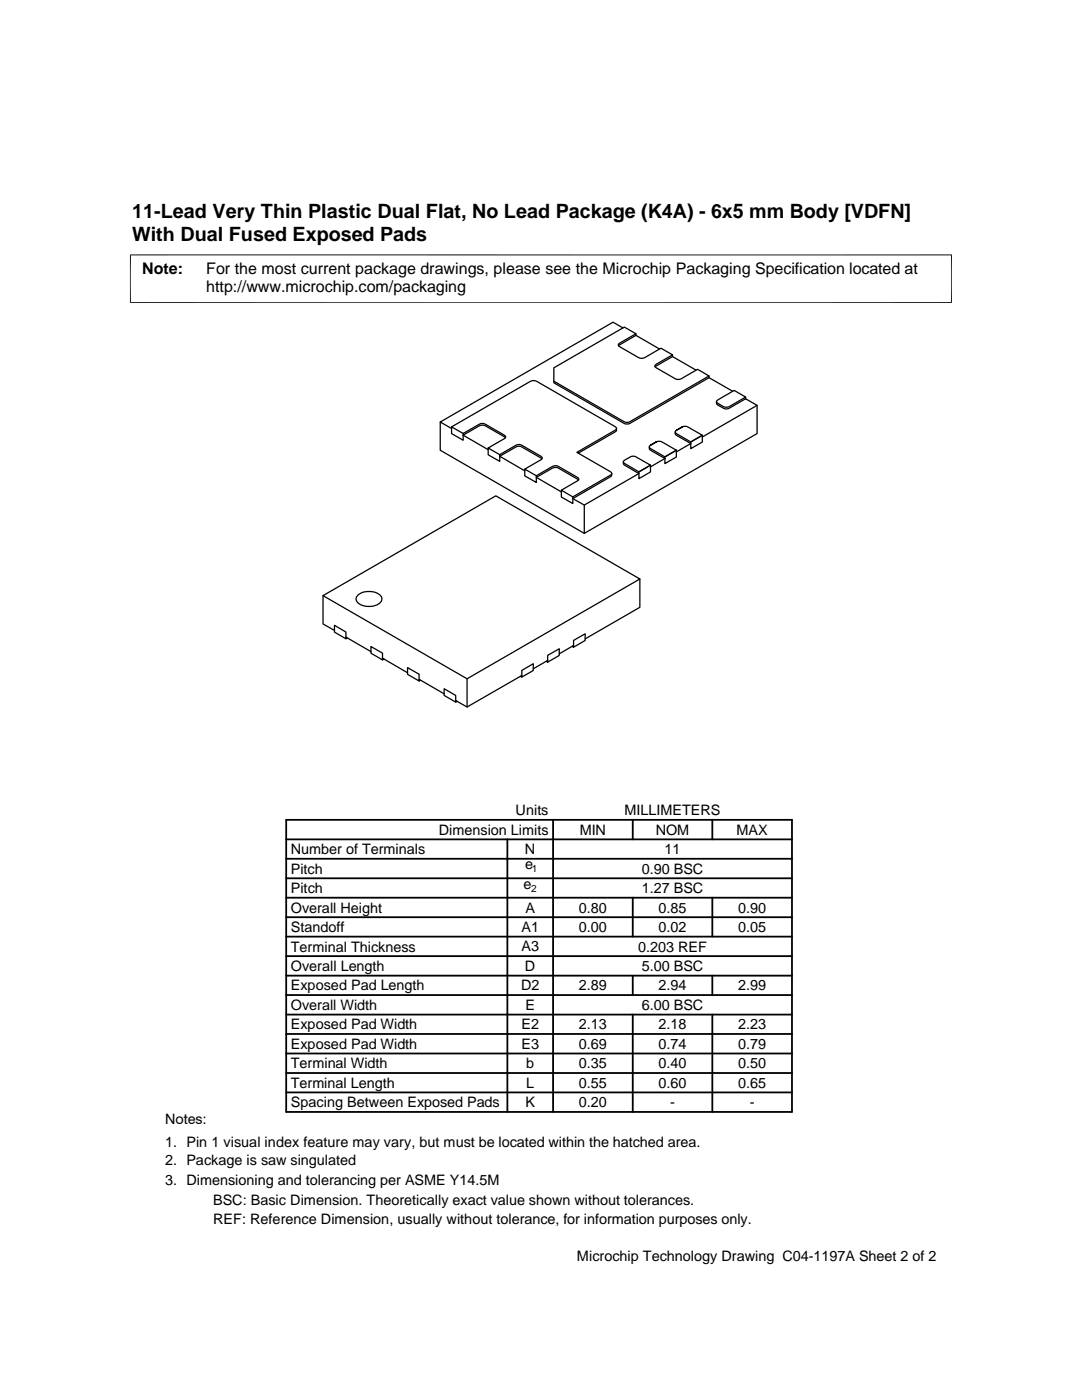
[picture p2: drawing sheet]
<svg xmlns="http://www.w3.org/2000/svg" width="216mm" height="279mm" viewBox="0 0 216 279" stroke-linecap="round" stroke-linejoin="round" font-family="sans-serif">
<defs><g id="words">
<g font-size="3.9">
<text x="26.4" y="43.5">11-Lead Very Thin Plastic Dual Flat, No Lead Package (K4A) - 6x5 mm Body [VDFN]</text>
<text x="26.4" y="48">With Dual Fused Exposed Pads</text>
</g>
<g font-size="3.2">
<text x="28.4" y="54.6">Note:</text>
<text x="41.1" y="58.3">http://www.microchip.com/packaging</text>
<text x="41.1" y="54.6">For the most current package drawings, please see the Microchip Packaging Specification located at</text>
</g>
<g font-size="2.9">
<text x="87.6" y="166.6">Dimension Limits</text>
<text x="102.9" y="162.7">Units</text>
<text x="115.7" y="166.6">MIN</text>
<text x="124.6" y="162.7">MILLIMETERS</text>
<text x="130.8" y="166.6">NOM</text>
<text x="147" y="166.6">MAX</text>
<text x="58" y="170.5">Number of Terminals</text>
<text x="104.8" y="170.5">N</text>
<text x="104.8" y="173.4">e</text>
<text x="132.6" y="170.5">11</text>
<text x="58" y="174.4">Pitch</text>
<text x="58" y="178.2">Pitch</text>
<text x="104.5" y="177.3">e</text>
<text x="128" y="174.4">0.90 BSC</text>
<text x="128" y="178.2">1.27 BSC</text>
<text x="58" y="182.1">Overall Height</text>
<text x="104.8" y="182.1">A</text>
<text x="115.5" y="182.1">0.80</text>
<text x="131.4" y="182.1">0.85</text>
<text x="147.3" y="182.1">0.90</text>
<text x="58" y="189.9">Terminal Thickness</text>
<text x="58" y="186">Standoff</text>
<text x="104.1" y="186">A1</text>
<text x="104.1" y="189.9">A3</text>
<text x="115.5" y="186">0.00</text>
<text x="127.3" y="189.9">0.203 REF</text>
<text x="131.4" y="186">0.02</text>
<text x="147.3" y="186">0.05</text>
<text x="58" y="193.8">Overall Length</text>
<text x="58" y="197.7">Exposed Pad Length</text>
<text x="104" y="197.7">D2</text>
<text x="104.8" y="193.8">D</text>
<text x="115.5" y="197.7">2.89</text>
<text x="128" y="193.8">5.00 BSC</text>
<text x="131.4" y="197.7">2.94</text>
<text x="147.3" y="197.7">2.99</text>
<text x="58" y="201.6">Overall Width</text>
<text x="104.8" y="201.6">E</text>
<text x="128" y="201.6">6.00 BSC</text>
<text x="58" y="205.4">Exposed Pad Width</text>
<text x="58" y="209.3">Exposed Pad Width</text>
<text x="104" y="205.4">E2</text>
<text x="104" y="209.3">E3</text>
<text x="115.5" y="205.4">2.13</text>
<text x="115.5" y="209.3">0.69</text>
<text x="131.4" y="209.3">0.74</text>
<text x="131.4" y="205.4">2.18</text>
<text x="147.3" y="209.3">0.79</text>
<text x="147.3" y="205.4">2.23</text>
<text x="58" y="213.2">Terminal Width</text>
<text x="105" y="213.2">b</text>
<text x="115.5" y="213.2">0.35</text>
<text x="131.4" y="213.2">0.40</text>
<text x="147.3" y="213.2">0.50</text>
<text x="58" y="217.1">Terminal Length</text>
<text x="58" y="221">Spacing Between Exposed Pads</text>
<text x="104.8" y="221">K</text>
<text x="105" y="217.1">L</text>
<text x="115.5" y="217.1">0.55</text>
<text x="115.5" y="221">0.20</text>
<text x="131.4" y="217.1">0.60</text>
<text x="133.7" y="221">-</text>
<text x="147.3" y="217.1">0.65</text>
<text x="149.6" y="221">-</text>
<text x="32.9" y="224.3">Notes:</text>
<text x="32.9" y="228.9">1. Pin 1 visual index feature may vary, but must be located within the hatched area.</text>
<text x="32.9" y="232.6">2. Package is saw singulated</text>
<text x="32.9" y="236.5">3. Dimensioning and tolerancing per ASME Y14.5M</text>
<text x="42.5" y="244.3">REF: Reference Dimension, usually without tolerance, for information purposes only.</text>
<text x="42.5" y="240.6">BSC: Basic Dimension. Theoretically exact value shown without tolerances.</text>
<text x="115.1" y="251.7">Microchip Technology Drawing C04-1197A Sheet 2 of 2</text>
</g>
<g font-size="2">
<text x="106" y="178">2</text>
<text x="106.2" y="174.1">1</text>
</g>
</g></defs>
<g fill="none" stroke="#000" stroke-width=".25">
<path d="M110.5 73.4l14.1-8.1 2.3 1.3-3.3 1.9-.2 .3 .2 .4 3.9 2.2 .5 .1 .6-.1 3.3-1.9 2.3 1.3-3.3 1.9-.2 .3v.2l4.3 2.5 .9-.1 3.3-1.9 2.3 1.3-15.8 9.2-.6 .1-.6-.1-14-8.1zM124.3 65.4l-2-1.1-34.5 19.9 2.3 1.3M126.9 66.6v.3l-3.5 2.1M126.9 66.9l4.7 2.8M134.2 71.2l4.7 2.7M134.2 70.8v.4l-3.5 2M141.5 75v.4l-15.8 9.1-.6 .1-.6-.1-14-8.1v-.3M141.5 75.4l4.7 2.7M143 80l3.5-2.1 2.3 1.3-3.5 2a2.29 2.29 0 0 1-2.1-.7l-.2-.3zM148.8 79.6l-3.5 2a2.29 2.29 0 0 1-2.1-.8l-.2-.2v-.4M148.8 79.6l2.3 1.3-11 6.3M148.8 79.2v.4"/>
<path d="M90.1 85.2v1.3l2.3 1.4v-1.4M90.1 85.2l15.8-9.1 .9-.1 16.2 9.3v.4l-.2 .1-7.7 4.5 6.7 3.8 .3 .4-.3 .3-7.5 4.4-2.3-1.4 3.3-1.9 .2-.3-.2-.3-4.1-2.3-.9 .1-3.3 1.9-2.3-1.4 3.3-1.9 .2-.3-.2-.3-3.9-2.2-.6-.2-.5 .2-3.3 1.8-2.3-1.3 3.3-1.9 .2-.1v-.4l-4.3-2.5-.9 .1-3.3 1.9zM97.4 89.4v1.4l2.3 1.3v-1.4M100.8 87.4l-4-2.4-.6-.2-.5 .2-3.3 1.8 5 2.9M104.7 93.6v1.4l2.3 1.3v-1.3M108.1 91.6l-4-2.4-.6-.2-.5 .2-3.3 1.9 5 2.9M112 97.8v1.4l2.3 1.3v-1.3M115.4 95.8l-4-2.4-.6-.1-.5 .1-3.3 1.9 5 2.9M122.1 94.5l-.1 .5-.2 .1-7.5 4.4 2.3 1.3M123 85.5v.5l-.2 .2-7.4 4.2M124.4 92.2v.5l.2 .1 2.9 1.7-10.9 6.3v5.6M124.4 92a3.6 3.6 0 0 1 1.9-1l.6 .2 2.9 1.6-2.3 1.4-2.9-1.7-.2-.1z"/>
<path d="M127.5 94.2l2.3-1.4v1.4l-2.3 1.3zM129.6 89.2v.5l.2 .2 2.9 1.6-2.9 1.7M130.9 88.2l.9-.1 3.2 1.8-2.3 1.3-3.1-1.9v-.3l.2-.1 1.1-.7-1.1 .7M132.7 91.2l2.3-1.3v1.3l-2.3 1.3zM134.7 86.2v.3l.3 .4 2.8 1.6-2.8 1.7M136.1 85.2l.9-.1 3.1 1.8-2.3 1.3-3-1.8-.1-.2 .3-.3 1.1-.7-1.1 .7M137.8 88.2l2.3-1.3v1.3l-2.3 1.3zM151.1 80.9v5.6l-34.5 19.9-28.8-16.5v-5.7M64.5 118.9v5.6l2.2 1.3M64.5 118.9l34.4-19.9 28.8 16.5-34.5 20zM71.3 118.9a3.6 3.6 0 0 1 4.7 0 1.06 1.06 0 0 1-.5 1.7 3.8 3.8 0 0 1-4.2-.4l-.2-.4v-.5zM127.7 115.5v5.7l-10.9 6.3"/>
<path d="M66.7 124.8l2.3 1.3v1.4l-2.3-1.3zM69 127.1l5 2.9M69.3 127.3l-.3 .2M74 129l2.3 1.3v1.4l-2.3-1.3zM76.3 131.4l5 2.9M76.6 131.5l-.3 .2M81.3 133.2l2.3 1.4v1.3l-2.3-1.3zM83.6 135.6l5 2.9M83.9 135.7l-.3 .2M88.6 137.5l2.3 1.3v1.3l-2.3-1.3zM91.2 140l-.3 .1M93.2 135.5v5.6"/>
<path d="M103.8 135l.3 .1M104.1 134.8l-10.9 6.3-2.3-1.3M104.1 133.8l2.3-1.3v1.3l-2.3 1.3zM109 132l.3 .1v-1.3l2.3-1.3v1.3l-2.3 1.3M109.3 131.8l-2.9 1.7M114.2 129l.2 .2v-1.4l2.4-1.3v1.3l-2.4 1.4M114.4 128.8l-2.8 1.7"/>
</g>
<g fill="none" stroke="#000" stroke-width=".36">
<path d="M57.1 163.6h100.9zM57.1 179.2h100.9M57.1 171.4h100.9M57.1 167.5h100.9M57.1 163.6v58.3h100.9v-58.3M57.1 175.3h100.9M101.2 167.5v54.4M110.4 163.6v58.3M126.3 163.6v3.9M126.3 179.2v7.7M142.1 163.6v3.9M142.1 179.2v7.7"/>
<path d="M57.1 183h100.9M57.1 194.7h100.9M57.1 190.8h100.9M57.1 186.9h100.9M57.1 198.6h100.9M126.3 194.7v3.9M142.1 194.7v3.9M57.1 214.1h100.9M57.1 202.5h100.9M57.1 206.4h100.9M57.1 218h100.9M57.1 210.2h100.9"/>
<path d="M126.3 202.5v19.4M142.1 202.5v19.4"/>
</g>
<path d="M26 50.8v9.7M189.9 50.8v9.7M189.9 50.9h-164M25.9 60.4h164" fill="none" stroke="#000" stroke-width=".2"/>
<use href="#words"/>
</svg>
